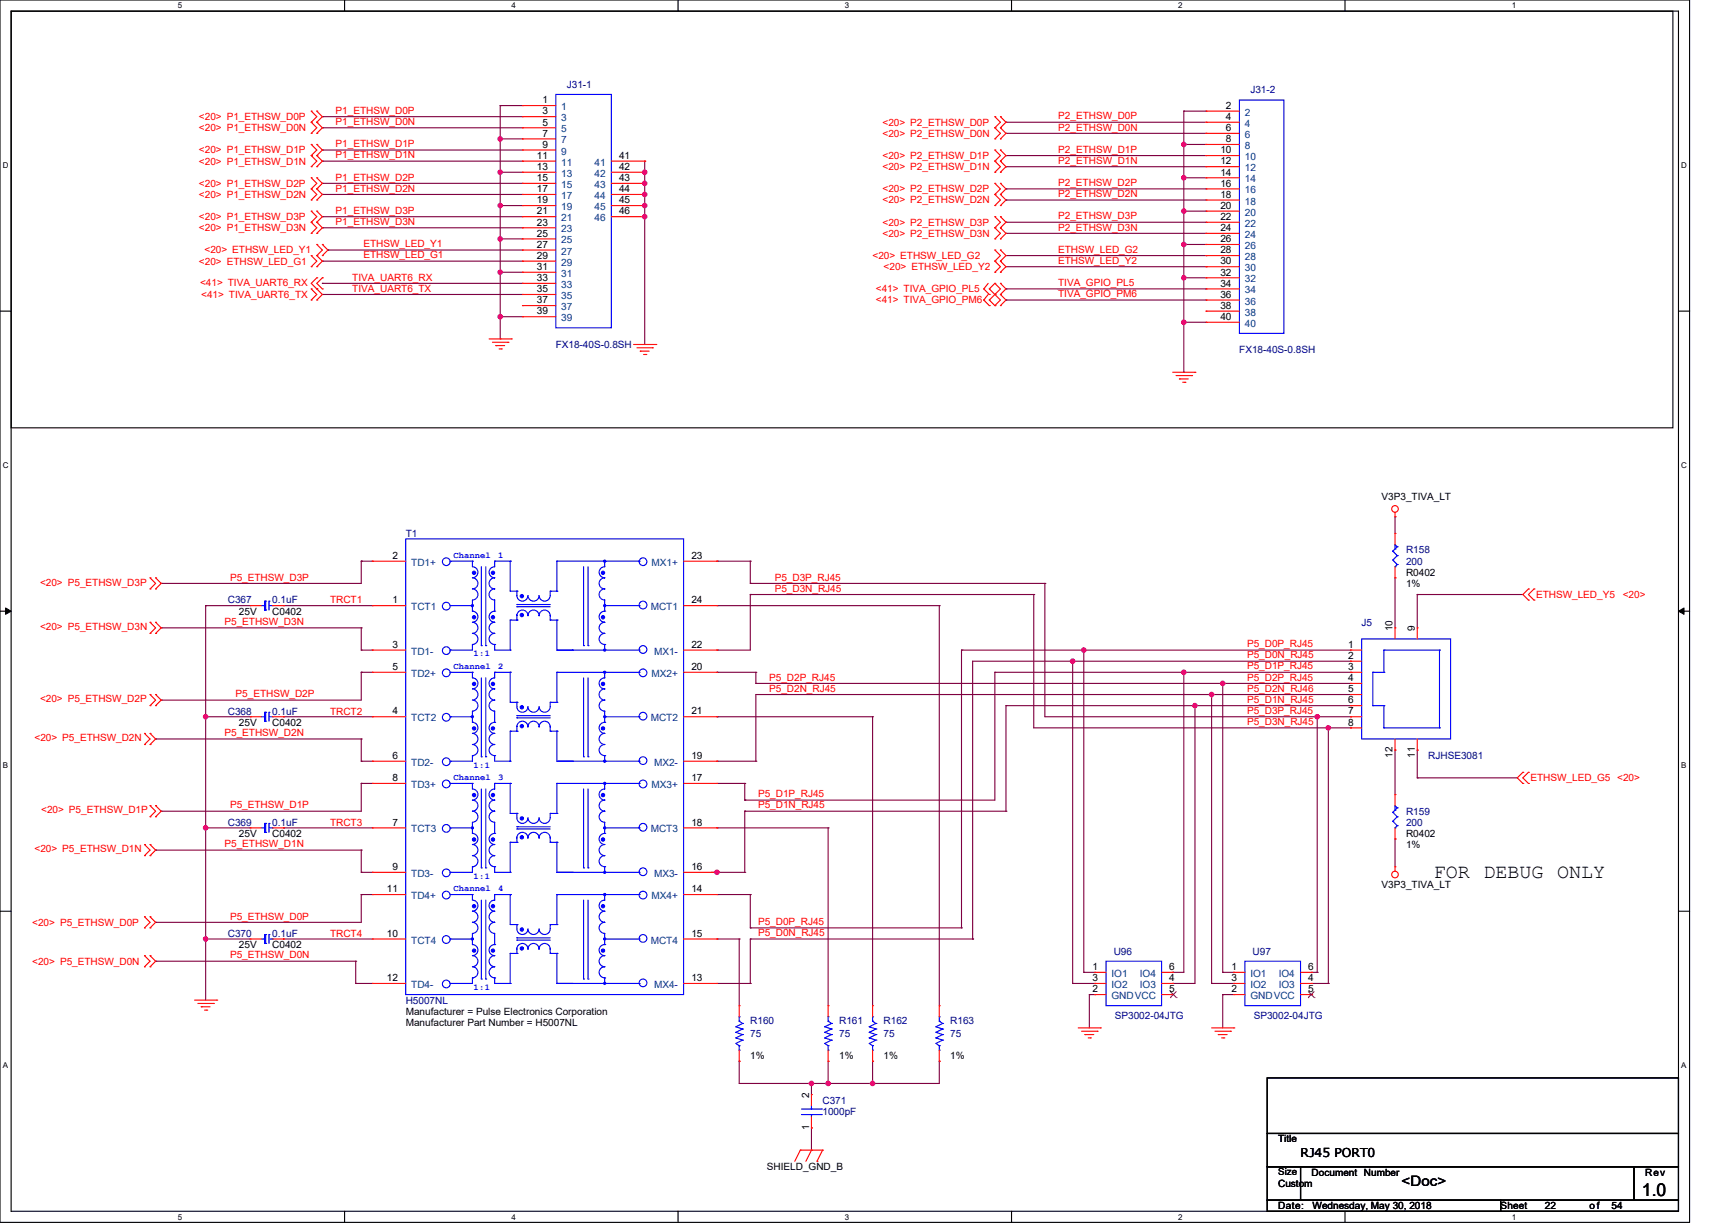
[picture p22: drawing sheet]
<svg xmlns="http://www.w3.org/2000/svg" width="297mm" height="210mm" viewBox="0 0 297 210" stroke-linecap="round" stroke-linejoin="round" font-family="sans-serif">
<defs><g id="words">
<text font-size="3.4" x="245.7" y="150.5">FOR DEBUG ONLY</text>
<text font-size="3" x="281.4" y="205.1">1.0</text>
<text font-size="2.5" x="240.2" y="203.4">&lt;Doc&gt;</text>
<text font-size="2.1" x="222.9" y="198.3">RJ45 PORT0</text>
<g font-size="1.7">
<text x="93" y="17.7">1</text>
<text x="93" y="19.6">3</text>
<text x="93" y="21.5">5</text>
<text x="93" y="23.4">7</text>
<text x="210.1" y="18.7">2</text>
<text x="210.1" y="20.6">4</text>
<text x="210.1" y="22.5">6</text>
<text x="92" y="27.2">11</text>
<text x="92" y="29.1">13</text>
<text x="93" y="25.3">9</text>
<text x="106.1" y="27.2">41</text>
<text x="106.1" y="29.1">42</text>
<text x="209.1" y="26.3">10</text>
<text x="209.1" y="28.2">12</text>
<text x="210.1" y="24.4">8</text>
<text x="92" y="31">15</text>
<text x="92" y="32.9">17</text>
<text x="92" y="34.9">19</text>
<text x="106.1" y="31">43</text>
<text x="106.1" y="32.9">44</text>
<text x="106.1" y="34.9">45</text>
<text x="209.1" y="30.1">14</text>
<text x="209.1" y="32">16</text>
<text x="209.1" y="33.9">18</text>
<text x="209.1" y="35.8">20</text>
<text x="92" y="36.8">21</text>
<text x="92" y="38.7">23</text>
<text x="92" y="40.6">25</text>
<text x="106.1" y="36.8">46</text>
<text x="209.1" y="37.7">22</text>
<text x="209.1" y="39.6">24</text>
<text x="209.1" y="41.5">26</text>
<text x="92" y="42.5">27</text>
<text x="92" y="44.4">29</text>
<text x="92" y="46.3">31</text>
<text x="209.1" y="43.4">28</text>
<text x="209.1" y="45.3">30</text>
<text x="209.1" y="47.2">32</text>
<text x="92" y="48.2">33</text>
<text x="92" y="50.1">35</text>
<text x="92" y="52">37</text>
<text x="92" y="53.9">39</text>
<text x="209.1" y="49.1">34</text>
<text x="209.1" y="51">36</text>
<text x="209.1" y="52.9">38</text>
<text x="209.1" y="54.9">40</text>
<text x="236.8" y="85.7">V3P3_TIVA_LT</text>
<text x="67.2" y="95.8">2</text>
<text x="118.5" y="95.8">23</text>
<text x="241" y="98.7">R0402</text>
<text x="241" y="100.6">1%</text>
<text x="41" y="105.4">25V</text>
<text x="46.7" y="105.4">C0402</text>
<text x="67.2" y="103.4">1</text>
<text x="118.5" y="103.4">24</text>
<text x="67.2" y="111.1">3</text>
<text x="118.5" y="111.1">22</text>
<text x="231.1" y="111.1">1</text>
<text x="231.1" y="113">2</text>
<text x="238.7" y="108.2" transform="rotate(-90 238.7 108.2)">10</text>
<text x="242.5" y="108.2" transform="rotate(-90 242.5 108.2)">9</text>
<text x="67.2" y="114.9">5</text>
<text x="118.5" y="114.9">20</text>
<text x="231.1" y="114.9">3</text>
<text x="231.1" y="116.8">4</text>
<text x="231.1" y="118.7">5</text>
<text x="41" y="124.4">25V</text>
<text x="46.7" y="124.4">C0402</text>
<text x="67.2" y="122.5">4</text>
<text x="118.5" y="122.5">21</text>
<text x="231.1" y="120.6">6</text>
<text x="231.1" y="122.5">7</text>
<text x="231.1" y="124.4">8</text>
<text x="67.2" y="130.1">6</text>
<text x="118.5" y="130.1">19</text>
<text x="238.7" y="129.9" transform="rotate(-90 238.7 129.9)">12</text>
<text x="242.5" y="129.9" transform="rotate(-90 242.5 129.9)">11</text>
<text x="67.2" y="133.9">8</text>
<text x="118.5" y="133.9">17</text>
<text x="41" y="143.5">25V</text>
<text x="46.7" y="143.5">C0402</text>
<text x="67.2" y="141.5">7</text>
<text x="118.5" y="141.5">18</text>
<text x="241" y="143.5">R0402</text>
<text x="67.2" y="149.2">9</text>
<text x="118.5" y="149.2">16</text>
<text x="241" y="145.4">1%</text>
<text x="66.3" y="153">11</text>
<text x="118.5" y="153">14</text>
<text x="236.8" y="152.2">V3P3_TIVA_LT</text>
<text x="66.3" y="160.6">10</text>
<text x="118.5" y="160.6">15</text>
<text x="41" y="162.5">25V</text>
<text x="46.7" y="162.5">C0402</text>
<text x="187.2" y="166.3">1</text>
<text x="200.4" y="166.3">6</text>
<text x="211.1" y="166.3">1</text>
<text x="224.2" y="166.3">6</text>
<text x="66.3" y="168.2">12</text>
<text x="69.5" y="173.9">Manufacturer = Pulse Electronics Corporation</text>
<text x="118.5" y="168.2">13</text>
<text x="187.2" y="170.1">2</text>
<text x="187.2" y="168.2">3</text>
<text x="200.4" y="168.2">4</text>
<text x="200.4" y="170.1">5</text>
<text x="211.1" y="170.1">2</text>
<text x="211.1" y="168.2">3</text>
<text x="224.2" y="168.2">4</text>
<text x="224.2" y="170.1">5</text>
<text x="69.5" y="175.8">Manufacturer Part Number = H5007NL</text>
<text x="128.6" y="181.6">1%</text>
<text x="143.8" y="181.6">1%</text>
<text x="151.4" y="181.6">1%</text>
<text x="162.9" y="181.6">1%</text>
<text x="138.7" y="188.2" transform="rotate(-90 138.7 188.2)">2</text>
<text x="138.7" y="193.7" transform="rotate(-90 138.7 193.7)">1</text>
<text x="219.1" y="195.8">Title</text>
<text x="131.4" y="200.6">SHIELD_GND_B</text>
<text x="219.1" y="203.5">Custom</text>
<text x="219.1" y="201.5">Size</text>
<text x="224.8" y="201.6">Document Number</text>
<text x="281.9" y="201.6">Rev</text>
<text x="219.1" y="207.3">Date:</text>
<text x="225" y="207.3">Wednesday, May 30, 2018</text>
<text x="257.2" y="207.3">Sheet</text>
<text x="264.8" y="207.3">22</text>
<text x="272.4" y="207.3">of</text>
<text x="276.2" y="207.3">54</text>
</g>
<g font-size="1.7" fill="#000080">
<text x="97.1" y="15.1">J31-1</text>
<text x="214.3" y="16">J31-2</text>
<text x="95.2" y="59.6">FX18-40S-0.8SH</text>
<text x="212.4" y="60.6">FX18-40S-0.8SH</text>
<text x="69.5" y="92">T1</text>
<text x="241" y="94.9">R158</text>
<text x="241" y="96.8">200</text>
<text x="39" y="103.5">C367</text>
<text x="46.7" y="103.5">0.1uF</text>
<text x="233.3" y="107.3">J5</text>
<text x="39" y="122.5">C368</text>
<text x="46.7" y="122.5">0.1uF</text>
<text x="244.8" y="130.1">RJHSE3081</text>
<text x="39" y="141.6">C369</text>
<text x="46.7" y="141.6">0.1uF</text>
<text x="241" y="139.6">R159</text>
<text x="241" y="141.6">200</text>
<text x="39" y="160.6">C370</text>
<text x="46.7" y="160.6">0.1uF</text>
<text x="190.9" y="163.7">U96</text>
<text x="214.7" y="163.7">U97</text>
<text x="69.5" y="172">H5007NL</text>
<text x="128.6" y="175.5">R160</text>
<text x="128.6" y="177.7">75</text>
<text x="143.8" y="175.5">R161</text>
<text x="143.8" y="177.7">75</text>
<text x="151.4" y="175.5">R162</text>
<text x="151.4" y="177.7">75</text>
<text x="162.9" y="175.5">R163</text>
<text x="162.9" y="177.7">75</text>
<text x="191.1" y="174.7">SP3002-04JTG</text>
<text x="214.9" y="174.7">SP3002-04JTG</text>
<text x="141" y="189.2">C371</text>
<text x="141" y="191.1">1000pF</text>
</g>
<g font-size="1.7" fill="#f00">
<text x="34.1" y="20.6">&lt;20&gt; P1_ETHSW_D0P</text>
<text x="34.1" y="22.5">&lt;20&gt; P1_ETHSW_D0N</text>
<text x="57.5" y="19.5">P1_ETHSW_D0P</text>
<text x="57.5" y="21.4">P1_ETHSW_D0N</text>
<text x="151.2" y="21.5">&lt;20&gt; P2_ETHSW_D0P</text>
<text x="151.2" y="23.4">&lt;20&gt; P2_ETHSW_D0N</text>
<text x="181.4" y="20.5">P2_ETHSW_D0P</text>
<text x="181.4" y="22.4">P2_ETHSW_D0N</text>
<text x="34.1" y="26.3">&lt;20&gt; P1_ETHSW_D1P</text>
<text x="34.1" y="28.2">&lt;20&gt; P1_ETHSW_D1N</text>
<text x="57.5" y="25.2">P1_ETHSW_D1P</text>
<text x="57.5" y="27.1">P1_ETHSW_D1N</text>
<text x="151.2" y="27.3">&lt;20&gt; P2_ETHSW_D1P</text>
<text x="151.2" y="29.2">&lt;20&gt; P2_ETHSW_D1N</text>
<text x="181.4" y="26.2">P2_ETHSW_D1P</text>
<text x="181.4" y="28.1">P2_ETHSW_D1N</text>
<text x="34.1" y="32">&lt;20&gt; P1_ETHSW_D2P</text>
<text x="34.1" y="33.9">&lt;20&gt; P1_ETHSW_D2N</text>
<text x="57.5" y="30.9">P1_ETHSW_D2P</text>
<text x="57.5" y="32.9">P1_ETHSW_D2N</text>
<text x="151.2" y="33">&lt;20&gt; P2_ETHSW_D2P</text>
<text x="151.2" y="34.9">&lt;20&gt; P2_ETHSW_D2N</text>
<text x="181.3" y="31.9">P2_ETHSW_D2P</text>
<text x="181.3" y="33.8">P2_ETHSW_D2N</text>
<text x="34.1" y="37.7">&lt;20&gt; P1_ETHSW_D3P</text>
<text x="34.1" y="39.6">&lt;20&gt; P1_ETHSW_D3N</text>
<text x="57.5" y="36.7">P1_ETHSW_D3P</text>
<text x="57.5" y="38.6">P1_ETHSW_D3N</text>
<text x="151.2" y="38.7">&lt;20&gt; P2_ETHSW_D3P</text>
<text x="151.2" y="40.6">&lt;20&gt; P2_ETHSW_D3N</text>
<text x="181.3" y="39.5">P2_ETHSW_D3N</text>
<text x="181.3" y="37.6">P2_ETHSW_D3P</text>
<text x="34.1" y="45.3">&lt;20&gt; ETHSW_LED_G1</text>
<text x="35" y="43.4">&lt;20&gt; ETHSW_LED_Y1</text>
<text x="62.3" y="42.4">ETHSW_LED_Y1</text>
<text x="62.3" y="44.3">ETHSW_LED_G1</text>
<text x="149.5" y="44.4">&lt;20&gt; ETHSW_LED_G2</text>
<text x="151.4" y="46.3">&lt;20&gt; ETHSW_LED_Y2</text>
<text x="181.3" y="43.3">ETHSW_LED_G2</text>
<text x="181.3" y="45.2">ETHSW_LED_Y2</text>
<text x="34.3" y="49">&lt;41&gt; TIVA_UART6_RX</text>
<text x="34.5" y="51.1">&lt;41&gt; TIVA_UART6_TX</text>
<text x="60.4" y="48.1">TIVA_UART6_RX</text>
<text x="60.4" y="50">TIVA_UART6_TX</text>
<text x="150.1" y="50.1">&lt;41&gt; TIVA_GPIO_PL5</text>
<text x="150.1" y="52">&lt;41&gt; TIVA_GPIO_PM6</text>
<text x="181.3" y="49">TIVA_GPIO_PL5</text>
<text x="181.3" y="50.9">TIVA_GPIO_PM6</text>
<text x="6.9" y="100.4">&lt;20&gt; P5_ETHSW_D3P</text>
<text x="39.4" y="99.5">P5_ETHSW_D3P</text>
<text x="132.8" y="99.5">P5_D3P_RJ45</text>
<text x="132.8" y="101.4">P5_D3N_RJ45</text>
<text x="38.5" y="107.1">P5_ETHSW_D3N</text>
<text x="56.6" y="103.4">TRCT1</text>
<text x="263.2" y="102.5">ETHSW_LED_Y5</text>
<text x="278.1" y="102.5">&lt;20&gt;</text>
<text x="6.9" y="108">&lt;20&gt; P5_ETHSW_D3N</text>
<text x="213.7" y="111">P5_D0P_RJ45</text>
<text x="213.7" y="112.9">P5_D0N_RJ45</text>
<text x="40.4" y="119.5">P5_ETHSW_D2P</text>
<text x="131.8" y="118.6">P5_D2N_RJ45</text>
<text x="131.8" y="116.7">P5_D2P_RJ45</text>
<text x="213.7" y="114.8">P5_D1P_RJ45</text>
<text x="213.7" y="116.7">P5_D2P_RJ45</text>
<text x="213.7" y="118.6">P5_D2N_RJ46</text>
<text x="6.9" y="120.4">&lt;20&gt; P5_ETHSW_D2P</text>
<text x="56.6" y="122.5">TRCT2</text>
<text x="213.7" y="120.5">P5_D1N_RJ45</text>
<text x="213.7" y="122.4">P5_D3P_RJ45</text>
<text x="213.7" y="124.3">P5_D3N_RJ45</text>
<text x="5.9" y="127.1">&lt;20&gt; P5_ETHSW_D2N</text>
<text x="38.5" y="126.2">P5_ETHSW_D2N</text>
<text x="129.9" y="136.7">P5_D1P_RJ45</text>
<text x="262.3" y="133.9">ETHSW_LED_G5 &lt;20&gt;</text>
<text x="7" y="139.5">&lt;20&gt; P5_ETHSW_D1P</text>
<text x="39.4" y="138.6">P5_ETHSW_D1P</text>
<text x="56.6" y="141.5">TRCT3</text>
<text x="129.9" y="138.6">P5_D1N_RJ45</text>
<text x="5.9" y="146.1">&lt;20&gt; P5_ETHSW_D1N</text>
<text x="38.5" y="145.2">P5_ETHSW_D1N</text>
<text x="5.5" y="158.7">&lt;20&gt; P5_ETHSW_D0P</text>
<text x="39.4" y="157.6">P5_ETHSW_D0P</text>
<text x="56.6" y="160.6">TRCT4</text>
<text x="129.9" y="158.6">P5_D0P_RJ45</text>
<text x="129.9" y="160.5">P5_D0N_RJ45</text>
<text x="5.5" y="165.4">&lt;20&gt; P5_ETHSW_D0N</text>
<text x="39.4" y="164.3">P5_ETHSW_D0N</text>
</g>
<g font-size="1.7" fill="#004080">
<text x="96.2" y="18.9">1</text>
<text x="96.2" y="20.8">3</text>
<text x="96.2" y="22.7">5</text>
<text x="213.3" y="19.8">2</text>
<text x="213.3" y="21.7">4</text>
<text x="213.3" y="23.6">6</text>
<text x="96.2" y="24.6">7</text>
<text x="96.2" y="26.5">9</text>
<text x="96.2" y="28.4">11</text>
<text x="101.9" y="28.4">41</text>
<text x="213.3" y="25.5">8</text>
<text x="213.3" y="27.4">10</text>
<text x="213.3" y="29.3">12</text>
<text x="96.2" y="30.3">13</text>
<text x="96.2" y="32.2">15</text>
<text x="96.2" y="34.1">17</text>
<text x="101.9" y="30.3">42</text>
<text x="101.9" y="32.2">43</text>
<text x="101.9" y="34.1">44</text>
<text x="213.3" y="31.3">14</text>
<text x="213.3" y="33.2">16</text>
<text x="213.3" y="35.1">18</text>
<text x="96.2" y="36">19</text>
<text x="96.2" y="37.9">21</text>
<text x="96.2" y="39.8">23</text>
<text x="96.2" y="41.7">25</text>
<text x="101.9" y="36">45</text>
<text x="101.9" y="37.9">46</text>
<text x="213.3" y="37">20</text>
<text x="213.3" y="38.9">22</text>
<text x="213.3" y="40.8">24</text>
<text x="96.2" y="43.6">27</text>
<text x="96.2" y="45.5">29</text>
<text x="96.2" y="47.4">31</text>
<text x="213.3" y="42.7">26</text>
<text x="213.3" y="44.6">28</text>
<text x="213.3" y="46.5">30</text>
<text x="96.2" y="49.3">33</text>
<text x="96.2" y="51.3">35</text>
<text x="96.2" y="53.2">37</text>
<text x="213.3" y="48.4">32</text>
<text x="213.3" y="50.3">34</text>
<text x="213.3" y="52.2">36</text>
<text x="96.2" y="55.1">39</text>
<text x="213.3" y="54.1">38</text>
<text x="213.3" y="56">40</text>
<text x="70.5" y="97">TD1+</text>
<text x="111.7" y="97">MX1+</text>
<text x="70.5" y="104.6">TCT1</text>
<text x="111.5" y="104.6">MCT1</text>
<text x="70.5" y="112.2">TD1-</text>
<text x="112.1" y="112.2">MX1-</text>
<text x="70.5" y="116">TD2+</text>
<text x="111.7" y="116">MX2+</text>
<text x="70.5" y="123.6">TCT2</text>
<text x="111.5" y="123.6">MCT2</text>
<text x="70.5" y="131.3">TD2-</text>
<text x="112.1" y="131.3">MX2-</text>
<text x="70.5" y="135.1">TD3+</text>
<text x="111.7" y="135.1">MX3+</text>
<text x="70.5" y="142.7">TCT3</text>
<text x="111.5" y="142.7">MCT3</text>
<text x="70.5" y="150.3">TD3-</text>
<text x="70.5" y="154.1">TD4+</text>
<text x="111.7" y="154.1">MX4+</text>
<text x="112.1" y="150.3">MX3-</text>
<text x="70.5" y="161.7">TCT4</text>
<text x="111.5" y="161.7">MCT4</text>
<text x="190.5" y="167.5">IO1</text>
<text x="195.3" y="167.5">IO4</text>
<text x="214.3" y="167.5">IO1</text>
<text x="219.1" y="167.5">IO4</text>
<text x="70.5" y="169.4">TD4-</text>
<text x="112.1" y="169.4">MX4-</text>
<text x="190.5" y="171.3">GNDVCC</text>
<text x="190.5" y="169.4">IO2</text>
<text x="195.3" y="169.4">IO3</text>
<text x="214.3" y="171.3">GNDVCC</text>
<text x="214.3" y="169.4">IO2</text>
<text x="219.1" y="169.4">IO3</text>
</g>
<g font-size="1.5" fill="#00f">
<text x="77.7" y="95.6">Channel</text>
<text x="85.4" y="95.6">1</text>
<text x="81.2" y="112.5">1:1</text>
<text x="77.7" y="114.6">Channel</text>
<text x="85.4" y="114.6">2</text>
<text x="81.2" y="131.6">1:1</text>
<text x="77.7" y="133.7">Channel</text>
<text x="85.4" y="133.7">3</text>
<text x="77.7" y="152.7">Channel</text>
<text x="81.2" y="150.6">1:1</text>
<text x="85.4" y="152.7">4</text>
<text x="81.2" y="169.7">1:1</text>
</g>
<g font-size="1.4">
<text x="30.5" y="1.4">5</text>
<text x="87.6" y="1.4">4</text>
<text x="144.8" y="1.4">3</text>
<text x="201.9" y="1.4">2</text>
<text x="259.1" y="1.4">1</text>
<text x=".5" y="28.8">D</text>
<text x="288.1" y="28.8">D</text>
<text x=".5" y="80.3">C</text>
<text x="288.1" y="80.3">C</text>
<text x=".5" y="131.7">B</text>
<text x="288.1" y="131.7">B</text>
<text x=".5" y="183.2">A</text>
<text x="288.1" y="183.2">A</text>
<text x="30.5" y="209.1">5</text>
<text x="87.6" y="209.1">4</text>
<text x="144.8" y="209.1">3</text>
<text x="201.9" y="209.1">2</text>
<text x="259.1" y="209.1">1</text>
</g>
</g></defs>
<path d="M0 0h289.6v209.5h-289.6zM1.9 1.9h285.8v205.7h-285.8z" fill="none" stroke="#000" stroke-width=".19"/>
<g fill="#fff">
<path d="M30.5 .2h.7v1.5h-.7z"/>
<path d="M30.5 207.8h.7v1.6h-.7z"/>
</g>
<path d="M59.1 0v1.9M59.1 207.6v1.9" fill="none" stroke="#000" stroke-width=".19"/>
<g fill="#fff">
<path d="M87.6 .2h.8v1.5h-.8z"/>
<path d="M87.6 207.8h.8v1.6h-.8z"/>
</g>
<path d="M116.2 0v1.9M116.2 207.6v1.9" fill="none" stroke="#000" stroke-width=".19"/>
<g fill="#fff">
<path d="M144.8 .2h.7v1.5h-.7z"/>
<path d="M144.8 207.8h.7v1.6h-.7z"/>
</g>
<path d="M173.4 0v1.9M173.4 207.6v1.9" fill="none" stroke="#000" stroke-width=".19"/>
<g fill="#fff">
<path d="M201.9 .2h.8v1.5h-.8z"/>
<path d="M201.9 207.8h.8v1.6h-.8z"/>
</g>
<path d="M230.5 0v1.9M230.5 207.6v1.9" fill="none" stroke="#000" stroke-width=".19"/>
<g fill="#fff">
<path d="M259.1 .2h.7v1.5h-.7z"/>
<path d="M259.1 207.8h.7v1.6h-.7z"/>
<path d="M.5 27.6h1v1.5h-1z"/>
<path d="M288.1 27.6h1v1.5h-1z"/>
<path d="M.5 79.1h1v1.5h-1z"/>
<path d="M288.1 79.1h1v1.5h-1z"/>
</g>
<path d="M0 53.3h1.9M287.7 53.3h1.9" fill="none" stroke="#000" stroke-width=".19"/>
<g fill="#fff">
<path d="M.5 130.5h.9v1.5h-.9z"/>
<path d="M288.1 130.5h.9v1.5h-.9z"/>
</g>
<path d="M0 104.8h1.9M287.7 104.8h1.9" fill="none" stroke="#000" stroke-width=".19"/>
<path d="M1 104.2l.9 .6-.9 .5zM287.7 104.8l.9-.6v1.1z" fill="#000" stroke="#000" stroke-width=".17"/>
<g fill="#fff">
<path d="M.5 181.9h.9v1.6h-.9z"/>
<path d="M288.1 181.9h.9v1.6h-.9z"/>
</g>
<path d="M1.9 1.9h284.8v71.4h-284.8zM0 156.2h1.9M287.7 156.2h1.9M217.2 184.8h70.5v9.5h-70.5zM217.2 194.3h70.5v5.7h-70.5zM217.2 200h5.7v5.7h-5.7zM217.2 205.7h40v1.9h-40zM222.9 200h57.1v5.7h-57.1zM257.2 205.7h30.5v1.9h-30.5zM280 200h7.7v5.7h-7.7z" fill="none" stroke="#000" stroke-width=".19"/>
<g fill="none" stroke="#800040" stroke-width=".19">
<path d="M85.7 18.1h.1M85.7 18.1h3.8M85.7 18.1v40M202.9 19h.1M202.9 19h3.8M202.9 19v44.8M55.2 20h.1M55.2 21.9h.1M55.2 25.7h.1M55.2 27.6h.1M55.2 31.4h.1M55.2 33.3h.1"/>
<path d="M55.2 37.1h.1M55.2 39.1h.1M55.2 20h34.3M55.2 21.9h34.3M55.2 25.7h34.3M55.2 27.6h34.3M55.2 31.4h34.3M55.2 33.3h34.3M55.2 37.1h34.3M55.2 39.1h34.3M85.7 23.8h.1M85.7 29.5h.1"/>
<path d="M85.7 35.2h.1M85.7 23.8h3.8M85.7 29.5h3.8M85.7 35.2h3.8M110.5 27.6h.1M110.5 29.5h.1M110.5 31.4h.1M110.5 33.3h.1M110.5 35.2h.1M110.5 37.1h.1M110.5 27.6v31.5M172.4 32.4h.1"/>
<path d="M172.4 34.3h.1M172.4 38.1h.1M172.4 26.7h.1M172.4 28.6h.1M172.4 21h.1M172.4 22.9h.1M172.4 32.4h34.3M172.4 34.3h34.3M172.4 38.1h34.3M172.4 26.7h34.3M172.4 28.6h34.3M172.4 21h34.3"/>
<path d="M172.4 22.9h34.3M202.9 24.8h.1M202.9 36.2h.1M202.9 30.5h.1M202.9 36.2h3.8M202.9 30.5h3.8M202.9 24.8h3.8M55.2 44.8h.1M55.2 48.6h.1M55.2 50.5h.1M55.2 44.8h34.3M55.2 48.6h34.3"/>
<path d="M55.2 50.5h34.3M56.2 42.9h.1M56.2 42.9h33.3M85.7 41h.1M85.7 46.7h.1M85.7 54.3h.1M85.7 58.1h.1M85.7 41h3.8M85.7 46.7h3.8M85.7 54.3h3.8M172.4 40h.1M172.4 49.5h.1"/>
<path d="M172.4 51.4h.1M172.4 40h34.3M172.4 43.8h34.3M172.4 45.7h34.3M172.4 49.5h34.3M172.4 51.4h34.3M202.9 41.9h.1M202.9 47.6h.1M202.9 55.2h.1M202.9 41.9h3.8M202.9 47.6h3.8M202.9 55.2h3.8"/>
<path d="M206.7 43.8h.1M206.7 45.7h.1M202.9 63.8h.1M61.9 96.2h.1M61.9 96.2v3.8h-34.3M61.9 96.2h1.9M122.9 96.2h.1M122.9 96.2h5.7M128.6 96.2h.1M128.6 96.2v3.8M239.1 99.1h.1M239.1 88.6h.1"/>
<path d="M239.1 88.6v2.8M239.1 99.1v8.5M27.6 100h.1M27.6 107.6h.1M27.6 107.6h34.3M35.2 103.8h.1M35.2 103.8h7.7M35.2 103.8v67.6M48.6 103.8h.1M48.6 103.8h15.2M61.9 115.3h.1M61.9 107.6h.1"/>
<path d="M61.9 111.4h.1M61.9 107.6v3.8M61.9 115.3v4.7h-34.3M61.9 115.3h1.9M61.9 111.4h1.9M122.9 103.8h.1M122.9 115.3h.1M122.9 111.4h.1M122.9 103.8h38.1M122.9 115.3h6.6M128.6 100h.1M128.6 101.9h.1"/>
<path d="M128.6 101.9h48.6M128.6 100h50.5M128.6 101.9v9.5h-5.7M129.5 117.2h.1M129.5 115.3h.1M129.5 117.2h102M129.5 115.3v1.9M161 103.8h.1M161 103.8v68.6M164.8 111.4h.1M164.8 111.4h66.7M164.8 111.4v47.7"/>
<path d="M170.5 115.3h.1M170.5 115.3h61M170.5 115.3v21.9h-42.9M177.2 101.9h.1M177.2 101.9v22.9h54.3M179.1 100h.1M179.1 100v22.9h52.4M183.8 113.3h.1M183.8 113.3v55.3M185.7 111.4h.1M185.7 111.4v55.3M202.9 115.3h.1"/>
<path d="M202.9 115.3v51.4h-1.9M207.6 119.1h.1M207.6 119.1v49.5M209.5 117.2h.1M209.5 117.2v49.5M231.5 113.3h-64.8v47.7M231.5 119.1h-102v11.4M242.9 101.9h.1M242.9 101.9h18.1M242.9 101.9v5.7M26.7 126.7h.1M26.7 126.7h35.2"/>
<path d="M27.6 120h.1M27.6 139.1h.1M35.2 122.9h.1M35.2 122.9h7.7M48.6 122.9h.1M48.6 122.9h15.2M61.9 126.7h.1M61.9 130.5h.1M61.9 134.3h.1M61.9 126.7v3.8M61.9 134.3v4.8h-34.3M61.9 130.5h1.9"/>
<path d="M61.9 134.3h1.9M122.9 122.9h.1M122.9 130.5h.1M122.9 122.9h26.6M122.9 130.5h6.6M122.9 134.3h4.7M127.6 134.3h.1M127.6 137.2h.1M127.6 139.1h.1M127.6 139.1h44.8M127.6 134.3v2.9M127.6 139.1v10.4"/>
<path d="M129.5 130.5h.1M149.5 122.9h.1M149.5 122.9v49.5M172.4 121h.1M172.4 139.1h.1M172.4 121h59.1M172.4 121v18.1M204.8 121h.1M204.8 121v47.6h-3.8M225.7 122.9h.1M225.7 122.9v43.8M227.6 124.8h.1"/>
<path d="M227.6 124.8v43.8M231.5 121h.1M231.5 124.8h.1M231.5 122.9h.1M239.1 128.6h.1M239.1 128.6v7.6M242.9 133.3h.1M242.9 128.6h.1M242.9 133.3h17.1M242.9 128.6v4.7M26.7 145.7h.1M26.7 158.1h.1"/>
<path d="M26.7 145.7h35.2M35.2 141.9h.1M35.2 141.9h7.7M48.6 141.9h.1M48.6 141.9h15.2M61.9 145.7h.1M61.9 149.5h.1M61.9 153.4h.1M61.9 145.7v3.8M61.9 153.4v4.7h-35.2M61.9 149.5h1.9M61.9 153.4h1.9"/>
<path d="M121.9 149.5h5.7M122.9 141.9h.1M122.9 149.5h.1M122.9 141.9h19M122.9 153.4h5.7M127.6 149.5h.1M128.6 153.4h.1M128.6 159.1h.1M128.6 153.4v5.7M128.6 159.1h36.2M141.9 141.9h.1M141.9 141.9v30.5"/>
<path d="M164.8 159.1h.1M239.1 143.8h.1M239.1 143.8v4.8M26.7 164.8h.1M26.7 164.8h34.3M35.2 161h.1M35.2 161h7.7M48.6 161h.1M48.6 161h15.2M61 164.8h.1M61 168.6h.1M61 164.8v3.8"/>
<path d="M61 168.6h2.8M122.9 161h.1M122.9 161h3.8M122.9 168.6h5.7M126.7 161h.1M126.7 161v11.4M128.6 168.6h.1M128.6 161h.1M128.6 161h38.1M128.6 161v7.6M166.7 161h.1M183.8 168.6h.1"/>
<path d="M183.8 168.6h3.8M185.7 166.7h.1M185.7 166.7h1.9M186.7 170.5h.1M186.7 170.5v5.7M186.7 170.5h.9M187.6 170.5h.1M201 166.7h.1M201 168.6h.1M207.6 168.6h.1M207.6 168.6h3.9M209.5 166.7h.1"/>
<path d="M209.5 170.5h.1M209.5 166.7h2M209.5 170.5v5.7M209.5 170.5h2M224.8 168.6h2.8M224.8 166.7h.9M225.7 166.7h.1M227.6 168.6h.1M126.7 181.9h.1M126.7 181.9v3.8h34.3v-3.8M139.1 185.7h.1M139.1 193.4h.1"/>
<path d="M139.1 185.7v1.9M139.1 193.4v3.8M141.9 181.9h.1M141.9 185.7h.1M141.9 181.9v3.8M149.5 181.9h.1M149.5 185.7h.1M149.5 181.9v3.8M161 181.9h.1"/>
</g>
<g fill="#f0f" stroke="#f0f" stroke-width=".19">
<circle cx="85.7" cy="29.5" r=".38"/>
<circle cx="85.7" cy="23.8" r=".38"/>
<circle cx="85.7" cy="35.2" r=".38"/>
<circle cx="85.7" cy="41" r=".38"/>
<circle cx="85.7" cy="46.7" r=".38"/>
<circle cx="85.7" cy="54.3" r=".38"/>
<circle cx="110.5" cy="29.5" r=".38"/>
<circle cx="110.5" cy="31.4" r=".38"/>
<circle cx="110.5" cy="35.2" r=".38"/>
<circle cx="110.5" cy="33.3" r=".38"/>
<circle cx="110.5" cy="37.1" r=".38"/>
<circle cx="202.9" cy="41.9" r=".38"/>
<circle cx="202.9" cy="47.6" r=".38"/>
<circle cx="202.9" cy="55.2" r=".38"/>
<circle cx="202.9" cy="36.2" r=".38"/>
<circle cx="202.9" cy="24.8" r=".38"/>
<circle cx="202.9" cy="30.5" r=".38"/>
<circle cx="139.1" cy="185.7" r=".38"/>
<circle cx="149.5" cy="185.7" r=".38"/>
<circle cx="141.9" cy="185.7" r=".38"/>
<circle cx="35.2" cy="122.9" r=".38"/>
<circle cx="35.2" cy="161" r=".38"/>
<circle cx="35.2" cy="141.9" r=".38"/>
<circle cx="185.7" cy="111.4" r=".38"/>
<circle cx="183.8" cy="113.3" r=".38"/>
<circle cx="202.9" cy="115.2" r=".38"/>
<circle cx="204.8" cy="121" r=".38"/>
<circle cx="225.7" cy="122.9" r=".38"/>
<circle cx="207.6" cy="119.1" r=".38"/>
<circle cx="227.6" cy="124.8" r=".38"/>
<circle cx="122.9" cy="149.5" r=".38"/>
<circle cx="209.5" cy="117.2" r=".38"/>
</g>
<g fill="none" stroke="#f00" stroke-width=".19">
<path d="M53.3 19h.1M53.3 19l1 1-1 1M54.3 19h.1M54.3 19l.9 1-.9 1M89.5 18.1h.1M89.5 18.1h5.7M206.7 19h.1M206.7 19h5.7M53.3 21h.1M53.3 22.9h.1M53.3 26.7h.1M53.3 24.8h.1"/>
<path d="M53.3 28.6h.1M53.3 32.4h.1M53.3 30.5h.1M53.3 34.3h.1M53.3 38.1h.1M53.3 36.2h.1M53.3 21l1 .9-1 1M53.3 24.8l1 .9-1 1M53.3 26.7l1 .9-1 1M53.3 30.5l1 .9-1 1M53.3 32.4l1 .9-1 1M53.3 36.2l1 .9-1 1"/>
<path d="M53.3 38.1l1 1-1 .9M54.3 21h.1M54.3 22.9h.1M54.3 24.8h.1M54.3 26.7h.1M54.3 28.6h.1M54.3 30.5h.1M54.3 32.4h.1M54.3 34.3h.1M54.3 36.2h.1M54.3 38.1h.1M54.3 21l.9 .9-.9 1"/>
<path d="M54.3 24.8l.9 .9-.9 1M54.3 26.7l.9 .9-.9 1M54.3 30.5l.9 .9-.9 1M54.3 32.4l.9 .9-.9 1M54.3 36.2l.9 .9-.9 1M54.3 38.1l.9 1-.9 .9M89.5 20h.1M89.5 21.9h.1M89.5 23.8h.1M89.5 25.7h.1M89.5 27.6h.1M89.5 29.5h.1"/>
<path d="M89.5 31.4h.1M89.5 33.3h.1M89.5 35.2h.1M89.5 37.1h.1M89.5 39.1h.1M89.5 20h5.7M89.5 21.9h5.7M89.5 23.8h5.7M89.5 25.7h5.7M89.5 27.6h5.7M89.5 29.5h5.7M89.5 31.4h5.7"/>
<path d="M89.5 33.3h5.7M89.5 35.2h5.7M89.5 37.1h5.7M89.5 39.1h5.7M104.8 27.6h5.7M104.8 29.5h5.7M104.8 31.4h5.7M104.8 33.3h5.7M104.8 35.2h5.7M104.8 37.1h5.7M110.5 27.6h.1M110.5 29.5h.1"/>
<path d="M110.5 31.4h.1M110.5 33.3h.1M110.5 35.2h.1M110.5 37.1h.1M170.5 21.9h.1M170.5 20h.1M170.5 23.8h.1M170.5 27.6h.1M170.5 25.7h.1M170.5 29.5h.1M170.5 33.3h.1M170.5 31.4h.1"/>
<path d="M170.5 35.2h.1M170.5 39.1h.1M170.5 37.1h.1M170.5 20l.9 1-.9 .9M170.5 21.9l.9 1-.9 .9M170.5 25.7l.9 1-.9 .9M170.5 27.6l.9 1-.9 .9M170.5 31.4l.9 1-.9 .9M170.5 33.3l.9 1-.9 .9M170.5 37.1l.9 1-.9 1M170.5 39.1l.9 .9-.9 1M171.4 20h.1"/>
<path d="M171.4 21.9h.1M171.4 23.8h.1M171.4 25.7h.1M171.4 27.6h.1M171.4 29.5h.1M171.4 31.4h.1M171.4 33.3h.1M171.4 35.2h.1M171.4 37.1h.1M171.4 39.1h.1M171.4 20l1 1-1 .9M171.4 21.9l1 1-1 .9"/>
<path d="M171.4 25.7l1 1-1 .9M171.4 27.6l1 1-1 .9M171.4 31.4l1 1-1 .9M171.4 33.3l1 1-1 .9M171.4 37.1l1 1-1 1M171.4 39.1l1 .9-1 1M206.7 21h.1M206.7 22.9h.1M206.7 24.8h.1M206.7 26.7h.1M206.7 28.6h.1M206.7 30.5h.1"/>
<path d="M206.7 32.4h.1M206.7 34.3h.1M206.7 36.2h.1M206.7 38.1h.1M206.7 21h5.7M206.7 22.9h5.7M206.7 24.8h5.7M206.7 26.7h5.7M206.7 28.6h5.7M206.7 30.5h5.7M206.7 32.4h5.7M206.7 34.3h5.7"/>
<path d="M206.7 36.2h5.7M206.7 38.1h5.7M53.3 45.7h.1M53.3 43.8h.1M53.3 40h.1M53.3 51.4h.1M53.3 49.5h.1M53.3 43.8l1 1-1 .9M53.3 49.5l1 1-1 .9M54.3 43.8h.1M54.3 41.9h.1M54.3 45.7h.1"/>
<path d="M54.3 40h.1M54.3 49.5h.1M54.3 51.4h.1M54.3 47.6h.1M54.3 41.9l.9 1-.9 .9M54.3 43.8l.9 1-.9 .9M54.3 47.6l-1 1 1.9 1.9-.9 .9M55.2 41.9h.1M55.2 43.8h.1M55.2 49.5h.1M55.2 47.6h.1M55.2 41.9l1 1-1 .9"/>
<path d="M55.2 47.6l-.9 1 .9 .9M83.8 58.1h3.8M84.4 58.7h2.7M85 59.2h.1M85 59.2h1.5M85.5 59.8h.4M85.9 59.8h.1M87.1 58.7h.1M87.6 58.1h.1M89.5 41h.1M89.5 42.9h.1M89.5 44.8h.1"/>
<path d="M89.5 46.7h.1M89.5 48.6h.1M89.5 50.5h.1M89.5 52.4h.1M89.5 54.3h.1M89.5 41h5.7M89.5 42.9h5.7M89.5 44.8h5.7M89.5 46.7h5.7M89.5 48.6h5.7M89.5 50.5h5.7M89.5 52.4h5.7"/>
<path d="M89.5 54.3h5.7M108.6 59.1h3.8M109.2 59.6h2.6M111.8 59.6h.1M112.4 59.1h.1M168.6 49.5h.1M168.6 51.4h.1M168.6 49.5l.9 1M168.6 51.4l.9 1M169.4 48.6l-.8 .9M169.4 50.5l-.8 .9M169.5 49.5h.1"/>
<path d="M169.5 50.5h.1M169.5 51.4h.1M169.5 52.4h.1M169.5 49.5l1.9 1.9-.9 1M169.5 51.4l1 1M170.5 41h.1M170.5 44.8h.1M170.5 42.9h.1M170.5 46.7h.1M170.5 50.5h.1M170.5 48.6h.1M170.5 52.4h.1"/>
<path d="M170.5 42.9l.9 .9-.9 1M170.5 44.8l.9 .9-.9 1M170.5 48.6l.9 .9-1.9 1.9M170.5 48.6l-1 .9M171.4 41h.1M171.4 42.9h.1M171.4 44.8h.1M171.4 46.7h.1M171.4 48.6h.1M171.4 50.5h.1M171.4 52.4h.1M171.4 42.9l1 .9-1 1"/>
<path d="M171.4 44.8l1 .9-1 1M171.4 48.6l1 .9-1 1M171.4 50.5l1 .9-1 1M206.7 40h.1M206.7 41.9h.1M206.7 43.8h.1M206.7 45.7h.1M206.7 47.6h.1M206.7 49.5h.1M206.7 51.4h.1M206.7 53.3h.1M206.7 55.2h.1"/>
<path d="M206.7 40h5.7M206.7 41.9h5.7M206.7 43.8h5.7M206.7 45.7h5.7M206.7 47.6h5.7M206.7 49.5h5.7M206.7 51.4h5.7M206.7 53.3h5.7M206.7 55.2h5.7M109.7 60.2h.1M109.7 60.2h1.6M110.3 60.8h.4"/>
<path d="M110.7 60.8h.1M201 63.8h3.8M201.5 64.4h2.7M202.1 65h.1M202.1 65h1.5M202.7 65.5h.4M203.1 65.5h.1M204.2 64.4h.1M204.8 63.8h.1M25.7 99.1h.1M25.7 99.1l1 .9-1 1M26.7 99.1h.1"/>
<path d="M26.7 99.1l.9 .9-.9 1M63.8 96.2h.1M63.8 96.2h5.7M117.2 96.2h5.7M122.9 96.2h.1M239.1 88.6h.1M239.1 91.4h.1M239.1 99.1h.1M239.1 87.8v.8M239.1 91.4v1.9M239.1 97.2v1.9M25.7 119.1h.1"/>
<path d="M25.7 101h.1M25.7 106.7h.1M25.7 108.6h.1M25.7 119.1l1 .9-1 1M25.7 106.7l1 .9-1 1M26.7 119.1h.1M26.7 101h.1M26.7 108.6h.1M26.7 106.7h.1M26.7 119.1l.9 .9-.9 1M26.7 106.7l.9 .9-.9 1M42.9 103.8h.1"/>
<path d="M42.9 103.8h1.9M46.7 103.8h1.9M48.6 103.8h.1M63.8 103.8h.1M63.8 111.4h.1M63.8 115.3h.1M63.8 103.8h5.7M63.8 111.4h5.7M63.8 115.3h5.7M117.2 103.8h5.7M117.2 111.4h5.7M117.2 115.3h5.7"/>
<path d="M122.9 103.8h.1M122.9 111.4h.1M122.9 115.3h.1M231.5 111.4h.1M231.5 113.3h.1M231.5 115.3h.1M231.5 117.2h.1M231.5 119.1h.1M231.5 111.4h1.9M231.5 113.3h1.9M231.5 115.3h1.9M231.5 117.2h1.9"/>
<path d="M231.5 119.1h1.9M239.1 107.6h.1M239.1 107.6v1.9M242.9 107.6h.1M242.9 107.6v1.9M261.9 101h.1M261.9 102.9h.1M261.9 101l-.9 .9 .9 1M262.9 102.9h.1M262.9 101h.1M262.9 101l-1 .9 1 1M24.8 125.7h.1"/>
<path d="M24.8 127.6h.1M24.8 125.7l.9 1-.9 .9M25.7 121h.1M25.7 127.6h.1M25.7 125.7h.1M25.7 138.1h.1M25.7 125.7l1 1-1 .9M25.7 138.1l1 1-1 .9M26.7 121h.1M26.7 138.1h.1M26.7 138.1l.9 1-.9 .9M42.9 122.9h.1"/>
<path d="M42.9 122.9h1.9M46.7 122.9h1.9M48.6 122.9h.1M63.8 122.9h.1M63.8 130.5h.1M63.8 134.3h.1M63.8 122.9h5.7M63.8 130.5h5.7M63.8 134.3h5.7M117.2 122.9h5.7M117.2 130.5h5.7M117.2 134.3h5.7"/>
<path d="M122.9 122.9h.1M122.9 130.5h.1M122.9 134.3h.1M231.5 121h.1M231.5 122.9h.1M231.5 124.8h.1M231.5 122.9h1.9M231.5 121h1.9M231.5 124.8h1.9M239.1 128.6h.1M239.1 136.2h.1M239.1 126.7v1.9"/>
<path d="M239.1 136.2v1.9M242.9 128.6h.1M242.9 126.7v1.9M261 132.4h.1M261 134.3h.1M261 132.4l-1 .9 1 1M261.9 134.3h.1M261.9 132.4h.1M261.9 132.4l-.9 .9 .9 1M24.8 159.1h.1M24.8 157.2h.1M24.8 144.8h.1"/>
<path d="M24.8 146.7h.1M24.8 157.2l.9 .9-.9 1M24.8 144.8l.9 .9-.9 1M25.7 157.2h.1M25.7 159.1h.1M25.7 140h.1M25.7 146.7h.1M25.7 144.8h.1M25.7 157.2l1 .9-1 1M25.7 144.8l1 .9-1 1M26.7 140h.1M42.9 141.9h.1"/>
<path d="M42.9 141.9h1.9M46.7 141.9h1.9M48.6 141.9h.1M63.8 141.9h.1M63.8 149.5h.1M63.8 153.4h.1M63.8 141.9h5.7M63.8 149.5h5.7M63.8 153.4h5.7M117.2 141.9h5.7M117.2 149.5h5.7M117.2 153.4h5.7"/>
<path d="M122.9 141.9h.1M122.9 149.5h.1M122.9 153.4h.1M239.1 148.6h.1M239.1 143.8h.1M239.1 141.9v1.9M239.1 148.6v.8M24.8 165.7h.1M24.8 163.8h.1M24.8 163.8l.9 1-.9 .9M25.7 163.8h.1M25.7 165.7h.1"/>
<path d="M25.7 163.8l1 1-1 .9M33.3 171.4h3.8M33.9 172h2.7M34.5 172.6h.1M34.5 172.6h1.5M35.1 173.2h.3M35.4 173.2h.1M36.6 172h.1M37.1 171.4h.1M42.9 161h.1M42.9 161h1.9M46.7 161h1.9"/>
<path d="M48.6 161h.1M63.8 161h.1M63.8 168.6h.1M63.8 161h5.7M63.8 168.6h5.7M117.2 161h5.7M117.2 168.6h5.7M122.9 161h.1M122.9 168.6h.1M126.7 172.4h.1M126.7 172.4v1.9M141.9 172.4h.1"/>
<path d="M141.9 172.4v1.9M149.5 172.4h.1M149.5 172.4v1.9M161 172.4h.1M161 172.4v1.9M184.8 176.2h3.8M185.4 176.8h2.6M185.9 177.4h.1M185.9 177.4h1.6M186.5 177.9h.4M186.9 177.9h.1M187.6 166.7h.1"/>
<path d="M187.6 170.5h.1M187.6 168.6h.1M187.6 166.7h1.9M187.6 170.5h1.9M187.6 168.6h1.9M188 176.8h.1M188.6 176.2h.1M199.1 166.7h1.9M199.1 170.5h1.9M199.1 168.6h1.9M201 168.6h.1M201 170.5h.1"/>
<path d="M201 166.7h.1M207.6 176.2h3.9M208.2 176.8h2.7M208.8 177.4h.1M208.8 177.4h1.5M209.4 177.9h.3M209.7 177.9h.1M210.9 176.8h.1M211.5 176.2h.1M211.5 166.7h.1M211.5 170.5h.1M211.5 168.6h.1"/>
<path d="M211.5 166.7h1.9M211.5 170.5h1.9M211.5 168.6h1.9M222.9 166.7h1.9M222.9 170.5h1.9M222.9 168.6h1.9M224.8 168.6h.1M224.8 170.5h.1M224.8 166.7h.1M126.7 181.9h.1M126.7 180v1.9M137.2 197.2h.1"/>
<path d="M137.2 197.2l-1 1.9M137.2 197.2h3.8M139.1 197.2h.1M139.1 193.4h.1M139.1 187.6h.1M139.1 197.2l-1 1.9M139.1 187.6v1.9M139.1 191.5v1.9M140 199.1h.1M141 197.2h.1M141 197.2l-1 1.9M141.9 181.9h.1"/>
<path d="M141.9 180v1.9M149.5 181.9h.1M149.5 180v1.9M161 181.9h.1M161 180v1.9"/>
<circle cx="239.1" cy="87.2" r=".57"/>
<circle cx="239.1" cy="149.9" r=".57"/>
</g>
<g fill="none" stroke="#00f" stroke-width=".19">
<path d="M95.2 16.2h9.6v40h-9.6zM212.4 17.1h7.6v40h-7.6zM69.5 92.4h47.7v78.1h-47.7zM77.2 96.2h.1M77.2 96.2h3.8M81 96.2h.1M81 96.2v1a.95 .95 0 0 1 .9 .9 .95 .95 0 0 1-.9 1 .95 .95 0 0 1 .9 .9 .95 .95 0 0 1-.9 1M82.5 97.2v13.5M83.2 97.2v13.5M84.8 96.2h.1M84.8 96.2v1a.95 .95 0 0 0-1 .9 .95 .95 0 0 0 1 .9v.1a.95 .95 0 0 0-1 .9 .95 .95 0 0 0 1 1M84.8 96.2h2.6"/>
<path d="M87.4 96.2h.1M87.4 96.2v5.1h1.2M95.4 96.2h.1M95.4 96.2h14.1M95.4 96.2v5.1M100 97.2v13.5M100.8 97.2v13.5M103.6 96.2v1a.95 .95 0 0 0-.9 .9 .95 .95 0 0 0 .9 .9v.1a.95 .95 0 0 0-.9 .9 .95 .95 0 0 0 .9 1M103.6 96.2h.1M109.5 96.2h.1M238.7 94.5h.1M238.7 96h.1"/>
<path d="M238.7 94.5l.8 .7M238.7 96l.8 .8M239.1 97.2h.1M239.1 94.1h.1M239.5 93.7h.1M239.5 95.2h.1M239.5 96.8h.1M239.5 93.7l-.4-.4v.8M239.5 93.7l-.8 .8M239.5 95.2l-.8 .8M239.5 96.8l-.4 .4M44.8 103.8h.5"/>
<path d="M45.3 103.8h.1M45.3 104.6h.1M45.3 104.6h.2M45.5 104.6h.1M45.5 103.1h.1M45.5 103.1h-.2v1.5M45.5 103.1v1.5M46.1 103.1h.1M46.1 103.1v1.5M46.1 103.8h.6M46.7 103.8h.1M77.2 111.4h.1"/>
<path d="M77.2 103.8h.1M77.2 115.3h.1M77.2 103.8h3.8M77.2 115.3h3.8M81 110.5h.1M81 104.8a.95 .95 0 0 1 .9 .9 .95 .95 0 0 1-.9 1 .95 .95 0 0 1 .9 .9 .95 .95 0 0 1-.9 1 .95 .95 0 0 1 .9 .9 .95 .95 0 0 1-.9 1M81 101a.95 .95 0 0 1 .9 .9 .95 .95 0 0 1-.9 1v1.9M81 104.8h.1M81 118.1a.95 .95 0 0 1 .9 1 .95 .95 0 0 1-.9 .9 .95 .95 0 0 1 .9 1 .95 .95 0 0 1-.9 .9M81 115.3v.9a.95 .95 0 0 1 .9 1 .95 .95 0 0 1-.9 .9M81 115.3h.1M81 110.5v.9h-3.8"/>
<path d="M82.5 110.7h.1M82.5 116.2v13.5M83.2 110.7h.1M83.2 116.2v13.5M84.8 101a.95 .95 0 0 0-1 .9 .95 .95 0 0 0 1 1v1.9M84.8 104.8a.95 .95 0 0 0-1 .9 .95 .95 0 0 0 1 1 .95 .95 0 0 0-1 .9 .95 .95 0 0 0 1 1 .95 .95 0 0 0-1 .9 .95 .95 0 0 0 1 1M84.8 110.5h.1M84.8 104.8h.1M84.8 118.1a.95 .95 0 0 0-1 1 .95 .95 0 0 0 1 .9 .95 .95 0 0 0-1 1 .95 .95 0 0 0 1 .9M84.8 115.3v.9a.95 .95 0 0 0-1 1 .95 .95 0 0 0 1 .9M84.8 115.3h.1M84.8 115.3h2.6"/>
<path d="M84.8 110.5v.9h2.6M87.4 111.4h.1M87.4 106.3h.1M87.4 115.3h.1M87.4 106.3v5.1M87.4 115.3v5.1h1.2M87.4 106.3h1.2M88.6 101.3h.1M88.6 105.5a.95 .95 0 0 1 .9-.9 .95 .95 0 0 1 1 .9 .95 .95 0 0 1 .9-.9 .95 .95 0 0 1 1 .9 .95 .95 0 0 1 .9-.9 .95 .95 0 0 1 1 .9v.8M88.6 106.3h.1M88.6 101.3v.8a.95 .95 0 0 0 .9 .9 .95 .95 0 0 0 1-.9 .95 .95 0 0 0 .9 .9 .95 .95 0 0 0 1-.9 .95 .95 0 0 0 .9 .9 .95 .95 0 0 0 1-.9v-.8M88.6 103.6h.1"/>
<path d="M88.6 104h.1M88.6 105.3v1M88.6 103.6h5.7M88.6 104h5.7M94.3 106.3h.1M94.3 101.3h.1M94.3 101.3h1.1M94.3 106.3h1.1M95.4 101.3h.1M95.4 106.3h.1M95.4 115.3h.1M95.4 115.3h14.1"/>
<path d="M95.4 106.3v5.1h14.1M95.4 115.3v5.1M98.1 111.4h.1M100 110.7h.1M100 116.2v13.5M100.8 110.7h.1M100.8 116.2v13.5M103.6 104.8a.95 .95 0 0 0-.9 .9 .95 .95 0 0 0 .9 1 .95 .95 0 0 0-.9 .9 .95 .95 0 0 0 .9 1 .95 .95 0 0 0-.9 .9 .95 .95 0 0 0 .9 1M103.6 110.5h.1M103.6 101a.95 .95 0 0 0-.9 .9 .95 .95 0 0 0 .9 1v1.9M103.6 104.8h.1M103.6 118.1a.95 .95 0 0 0-.9 1 .95 .95 0 0 0 .9 .9 .95 .95 0 0 0-.9 1 .95 .95 0 0 0 .9 .9"/>
<path d="M103.6 115.3h.1M103.6 115.3v.9a.95 .95 0 0 0-.9 1 .95 .95 0 0 0 .9 .9M103.6 103.8h5.9M103.6 110.5v.9M109.5 111.4h.1M109.5 103.8h.1M109.5 115.3h.1M233.4 109.5h15.2v17.2h-15.2zM235.3 115.3h.1M235.3 115.3v5.7M235.3 115.3h1.9M237.2 115.3h.1"/>
<path d="M237.2 111.4h.1M237.2 111.4v3.9M237.2 111.4h9.5M246.7 111.4h.1M246.7 111.4v13.4M44.8 122.9h.5M45.3 122.9h.1M45.3 123.6h.1M45.3 123.6h.2M45.5 123.6h.1M45.5 122.1h.1M45.5 122.1h-.2v1.5"/>
<path d="M45.5 122.1v1.5M46.1 122.1h.1M46.1 122.9h.6M46.1 122.1v1.5M46.7 122.9h.1M77.2 130.5h.1M77.2 122.9h.1M77.2 134.3h.1M77.2 122.9h3.8M77.2 134.3h3.8M81 125.7a.95 .95 0 0 1 .9 1 .95 .95 0 0 1-.9 .9 .95 .95 0 0 1 .9 1 .95 .95 0 0 1-.9 .9M81 123.8h.1"/>
<path d="M81 123.8a.95 .95 0 0 1 .9 1 .95 .95 0 0 1-.9 .9M81 129.5h.1M81 134.3v1a.95 .95 0 0 1 .9 .9 .95 .95 0 0 1-.9 1 .95 .95 0 0 1 .9 .9 .95 .95 0 0 1-.9 1 .95 .95 0 0 1 .9 .9 .95 .95 0 0 1-.9 1v1.9M81 134.3h.1M81 121.9v1.9M81 129.5v1h-3.8M82.5 129.7h.1M82.5 135.3v13.5M83.2 129.7h.1M83.2 135.3v13.5M84.8 123.8a.95 .95 0 0 0-1 1 .95 .95 0 0 0 1 .9M84.8 129.5h.1"/>
<path d="M84.8 123.8h.1M84.8 125.7a.95 .95 0 0 0-1 1 .95 .95 0 0 0 1 .9 .95 .95 0 0 0-1 1 .95 .95 0 0 0 1 .9M84.8 134.3v1a.95 .95 0 0 0-1 .9 .95 .95 0 0 0 1 .9v.1a.95 .95 0 0 0-1 .9 .95 .95 0 0 0 1 1 .95 .95 0 0 0-1 .9 .95 .95 0 0 0 1 1v1.9M84.8 134.3h.1M84.8 121.9v1.9M84.8 129.5v1h2.6M84.8 134.3h2.6M87.4 125.3h.1M87.4 130.5h.1M87.4 134.3h.1M87.4 125.3v5.2M87.4 134.3v5.1h1.2"/>
<path d="M87.4 125.3h1.2M88.6 125.3h.1M88.6 120.4h.1M88.6 124.6a.95 .95 0 0 1 .9-1 .95 .95 0 0 1 1 1 .95 .95 0 0 1 .9-1 .95 .95 0 0 1 1 1 .95 .95 0 0 1 .9-1 .95 .95 0 0 1 1 1v.7M88.6 123.1h.1M88.6 120.4v.8a.95 .95 0 0 0 .9 .9 .95 .95 0 0 0 1-.9 .95 .95 0 0 0 .9 .9 .95 .95 0 0 0 1-.9 .95 .95 0 0 0 .9 .9 .95 .95 0 0 0 1-.9v-.8M88.6 122.7h.1M88.6 139.4h.1M88.6 139.4v.8a.95 .95 0 0 0 .9 .9 .95 .95 0 0 0 1-.9 .95 .95 0 0 0 .9 .9 .95 .95 0 0 0 1-.9 .95 .95 0 0 0 .9 .9 .95 .95 0 0 0 1-.9v-.8M88.6 124.4v.9M88.6 123.1h5.7M88.6 122.7h5.7"/>
<path d="M94.3 125.3h.1M94.3 120.4h.1M94.3 139.4h.1M94.3 125.3h1.1M94.3 120.4h1.1M94.3 139.4h1.1M95.4 120.4h.1M95.4 125.3h.1M95.4 134.3h.1M95.4 139.4h.1M95.4 125.3v5.2h14.1M95.4 134.3v5.1"/>
<path d="M95.4 134.3h14.1M98.1 130.5h.1M100 129.7h.1M100 135.3v13.5M100.8 129.7h.1M100.8 135.3v13.5M103.6 123.8a.95 .95 0 0 0-.9 1 .95 .95 0 0 0 .9 .9M103.6 129.5h.1M103.6 123.8h.1M103.6 125.7a.95 .95 0 0 0-.9 1 .95 .95 0 0 0 .9 .9 .95 .95 0 0 0-.9 1 .95 .95 0 0 0 .9 .9M103.6 134.3v1a.95 .95 0 0 0-.9 .9 .95 .95 0 0 0 .9 .9v.1a.95 .95 0 0 0-.9 .9 .95 .95 0 0 0 .9 1 .95 .95 0 0 0-.9 .9 .95 .95 0 0 0 .9 1v1.9M103.6 134.3h.1"/>
<path d="M103.6 122.9h5.9M103.6 121.9v1.9M103.6 129.5v1M109.5 130.5h.1M109.5 122.9h.1M109.5 134.3h.1M235.3 121h.1M235.3 121h1.9M237.2 124.8h.1M237.2 121h.1M237.2 124.8h9.5M237.2 121v3.8"/>
<path d="M238.7 139.3h.1M238.7 139.3l.8 .7M239.1 138.9h.1M239.5 138.5h.1M239.5 138.5l-.4-.4v.8M239.5 138.5l-.8 .8M246.7 124.8h.1M44.8 141.9h.5M45.3 141.9h.1M45.3 142.7h.1M45.3 142.7h.2M45.5 142.7h.1"/>
<path d="M45.5 141.2h.1M45.5 141.2h-.2v1.5M45.5 141.2v1.5M46.1 141.2h.1M46.1 141.2v1.5M46.1 141.9h.6M46.7 141.9h.1M77.2 149.5h.1M77.2 141.9h.1M77.2 153.4h.1M77.2 141.9h3.8M77.2 153.4h3.8"/>
<path d="M81 142.9a.95 .95 0 0 1 .9 .9 .95 .95 0 0 1-.9 1 .95 .95 0 0 1 .9 .9 .95 .95 0 0 1-.9 1M81 142.9h.1M81 148.6h.1M81 146.7a.95 .95 0 0 1 .9 .9 .95 .95 0 0 1-.9 1M81 153.4v.9a.95 .95 0 0 1 .9 1 .95 .95 0 0 1-.9 .9 .95 .95 0 0 1 .9 1 .95 .95 0 0 1-.9 .9 .95 .95 0 0 1 .9 1 .95 .95 0 0 1-.9 .9v1.9M81 153.4h.1M81 148.6v.9h-3.8M82.5 148.8h.1M82.5 154.3v13.5M83.2 148.8h.1M83.2 154.3v13.5M84.8 142.9a.95 .95 0 0 0-1 .9 .95 .95 0 0 0 1 1 .95 .95 0 0 0-1 .9 .95 .95 0 0 0 1 1"/>
<path d="M84.8 148.6h.1M84.8 142.9h.1M84.8 146.7a.95 .95 0 0 0-1 .9 .95 .95 0 0 0 1 1M84.8 153.4v.9a.95 .95 0 0 0-1 1 .95 .95 0 0 0 1 .9 .95 .95 0 0 0-1 1 .95 .95 0 0 0 1 .9 .95 .95 0 0 0-1 1 .95 .95 0 0 0 1 .9v1.9M84.8 153.4h.1M84.8 148.6v.9h2.6M84.8 153.4h2.6M87.4 144.4h.1M87.4 149.5h.1M87.4 153.4h.1M87.4 144.4v5.1M87.4 153.4v5.1h1.2"/>
<path d="M87.4 144.4h1.2M88.6 144.4h.1M88.6 143.6a.95 .95 0 0 1 .9-.9 .95 .95 0 0 1 1 .9 .95 .95 0 0 1 .9-.9 .95 .95 0 0 1 1 .9 .95 .95 0 0 1 .9-.9 .95 .95 0 0 1 1 .9v.8M88.6 142.1h.1M88.6 141.7h.1M88.6 158.5h.1M88.6 158.5v.8a.95 .95 0 0 0 .9 .9 .95 .95 0 0 0 1-.9 .95 .95 0 0 0 .9 .9 .95 .95 0 0 0 1-.9 .95 .95 0 0 0 .9 .9 .95 .95 0 0 0 1-.9v-.8M88.6 143.4v1M88.6 142.1h5.7M88.6 141.7h5.7M94.3 144.4h.1M94.3 158.5h.1"/>
<path d="M94.3 144.4h1.1M94.3 158.5h1.1M95.4 144.4h.1M95.4 153.4h.1M95.4 158.5h.1M95.4 144.4v5.1h14.1M95.4 153.4v5.1M95.4 153.4h14.1M98.1 149.5h.1M100 148.8h.1M100 154.3v13.5M100.8 148.8h.1"/>
<path d="M100.8 154.3v13.5M103.6 142.9a.95 .95 0 0 0-.9 .9 .95 .95 0 0 0 .9 1 .95 .95 0 0 0-.9 .9 .95 .95 0 0 0 .9 1M103.6 148.6h.1M103.6 142.9h.1M103.6 146.7a.95 .95 0 0 0-.9 .9 .95 .95 0 0 0 .9 1M103.6 153.4v.9a.95 .95 0 0 0-.9 1 .95 .95 0 0 0 .9 .9 .95 .95 0 0 0-.9 1 .95 .95 0 0 0 .9 .9 .95 .95 0 0 0-.9 1 .95 .95 0 0 0 .9 .9v1.9M103.6 153.4h.1M103.6 141.9h5.9M103.6 148.6v.9M109.5 149.5h.1M109.5 141.9h.1M109.5 153.4h.1"/>
<path d="M238.7 140.8h.1M238.7 140.8l.8 .7M239.1 141.9h.1M239.5 140h.1M239.5 141.5h.1M239.5 140l-.8 .8M239.5 141.5l-.4 .4M44.8 161h.5M45.3 161h.1M45.3 161.7h.1M45.3 161.7h.2M45.5 161.7h.1"/>
<path d="M45.5 160.2h.1M45.5 160.2h-.2v1.5M45.5 160.2v1.5M46.1 160.2h.1M46.1 160.2v1.5M46.1 161h.6M46.7 161h.1M77.2 168.6h.1M77.2 161h.1M77.2 161h3.8M81 161.9a.95 .95 0 0 1 .9 1 .95 .95 0 0 1-.9 .9 .95 .95 0 0 1 .9 1 .95 .95 0 0 1-.9 .9 .95 .95 0 0 1 .9 1 .95 .95 0 0 1-.9 .9M81 161.9h.1"/>
<path d="M81 167.6h.1M81 167.6v1h-3.8M82.5 167.8h.1M83.2 167.8h.1M84.8 161.9a.95 .95 0 0 0-1 1 .95 .95 0 0 0 1 .9 .95 .95 0 0 0-1 1 .95 .95 0 0 0 1 .9 .95 .95 0 0 0-1 1 .95 .95 0 0 0 1 .9M84.8 167.6h.1M84.8 161.9h.1M84.8 167.6v1h2.6M87.4 163.4h.1M87.4 168.6h.1M87.4 163.4v5.2M87.4 163.4h1.2"/>
<path d="M88.6 163.4h.1M88.6 162.7a.95 .95 0 0 1 .9-1 .95 .95 0 0 1 1 1 .95 .95 0 0 1 .9-1 .95 .95 0 0 1 1 1 .95 .95 0 0 1 .9-1 .95 .95 0 0 1 1 1v.7M88.6 161.2h.1M88.6 160.8h.1M88.6 162.5v.9M88.6 161.2h5.7M88.6 160.8h5.7M94.3 163.4h.1M94.3 163.4h1.1M95.4 163.4h.1M95.4 163.4v5.2h14.1M98.1 168.6h.1"/>
<path d="M100 167.8h.1M100.8 167.8h.1M103.6 161.9a.95 .95 0 0 0-.9 1 .95 .95 0 0 0 .9 .9 .95 .95 0 0 0-.9 1 .95 .95 0 0 0 .9 .9 .95 .95 0 0 0-.9 1 .95 .95 0 0 0 .9 .9M103.6 167.6h.1M103.6 161.9h.1M103.6 161h5.9M103.6 167.6v1M109.5 168.6h.1M109.5 161h.1M126.1 176h.1M126.1 177h.1M126.1 177.9h.1"/>
<path d="M126.1 176l1.2 .4M126.1 177l1.2 .4M126.1 177.9l1.2 .4M126.7 175.1h.1M126.7 174.3h.1M126.7 179.3h.1M126.7 175.1l.6 .4M126.7 174.3v.8M126.7 179.3v.7M127.3 176.4h.1M127.3 177.4h.1M127.3 178.3h.1"/>
<path d="M127.3 175.5h.1M127.3 176.4l-1.2 .6M127.3 177.4l-1.2 .5M127.3 178.3l-1.2 .6 .6 .4M127.3 175.5l-1.2 .5M141.4 176h.1M141.4 177h.1M141.4 177.9h.1M141.4 176l1.1 .4M141.4 177l1.1 .4M141.4 177.9l1.1 .4M141.9 175.1h.1"/>
<path d="M141.9 174.3h.1M141.9 179.3h.1M141.9 175.1l.6 .4M141.9 174.3v.8M141.9 179.3v.7M142.5 176.4h.1M142.5 177.4h.1M142.5 178.3h.1M142.5 175.5h.1M142.5 176.4l-1.1 .6M142.5 177.4l-1.1 .5M142.5 178.3l-1.1 .6 .5 .4"/>
<path d="M142.5 175.5l-1.1 .5M149 176h.1M149 177h.1M149 177.9h.1M149 176l1.1 .4M149 177l1.1 .4M149 177.9l1.1 .4M149.5 175.1h.1M149.5 174.3h.1M149.5 179.3h.1M149.5 175.1l.6 .4M149.5 174.3v.8"/>
<path d="M149.5 179.3v.7M150.1 176.4h.1M150.1 177.4h.1M150.1 178.3h.1M150.1 175.5h.1M150.1 176.4l-1.1 .6M150.1 177.4l-1.1 .5M150.1 178.3l-1.1 .6 .5 .4M150.1 175.5l-1.1 .5M160.4 176h.1M160.4 177h.1M160.4 177.9h.1"/>
<path d="M160.4 176l1.1 .4M160.4 177l1.1 .4M160.4 177.9l1.1 .4M161 175.1h.1M161 174.3h.1M161 179.3h.1M161 175.1l.5 .4M161 174.3v.8M161 179.3v.7M161.5 176.4h.1M161.5 177.4h.1M161.5 178.3h.1"/>
<path d="M161.5 175.5h.1M161.5 176.4l-1.1 .6M161.5 177.4l-1.1 .5M161.5 178.3l-1.1 .6 .6 .4M161.5 175.5l-1.1 .5M189.5 164.8h9.6v7.6h-9.6zM213.4 164.8h9.5v7.6h-9.5zM126.7 180h.1M137.4 190.1h3.4M137.4 191.1h3.4M139.1 191.1h.1M139.1 190.1h.1"/>
<path d="M139.1 189.5v.6M139.1 191.1v.4M140.8 190.1h.1M140.8 191.1h.1M141.9 180h.1M149.5 180h.1M161 180h.1"/>
<circle cx="76.5" cy="96.3" r=".66"/>
<circle cx="110.2" cy="96.3" r=".66"/>
<circle cx="76.5" cy="111.5" r=".66"/>
<circle cx="76.5" cy="115.3" r=".66"/>
<circle cx="76.5" cy="103.9" r=".66"/>
<circle cx="110.2" cy="103.7" r=".66"/>
<circle cx="110.2" cy="111.3" r=".66"/>
<circle cx="110.2" cy="115.3" r=".66"/>
<circle cx="76.5" cy="134.4" r=".66"/>
<circle cx="76.5" cy="123" r=".66"/>
<circle cx="76.5" cy="130.6" r=".66"/>
<circle cx="110.2" cy="122.8" r=".66"/>
<circle cx="110.2" cy="134.4" r=".66"/>
<circle cx="110.2" cy="130.4" r=".66"/>
<circle cx="76.5" cy="142" r=".66"/>
<circle cx="76.5" cy="149.6" r=".66"/>
<circle cx="76.5" cy="153.4" r=".66"/>
<circle cx="110.2" cy="149.4" r=".66"/>
<circle cx="110.2" cy="141.8" r=".66"/>
<circle cx="110.2" cy="153.4" r=".66"/>
<circle cx="76.5" cy="168.7" r=".66"/>
<circle cx="76.5" cy="161.1" r=".66"/>
<circle cx="110.2" cy="160.9" r=".66"/>
<circle cx="110.2" cy="168.5" r=".66"/>
</g>
<path d="M200.6 171h.1M200.6 170l1 1M201.6 171h.1M201.6 170l-1 1M224.2 171h.1M224.2 170l1 1M225.2 171h.1M225.2 170l-1 1" fill="none" stroke="#804000" stroke-width=".17"/>
<g fill="#00f" stroke="#00f" stroke-width=".19">
<circle cx="81.2" cy="98.2" r=".28"/>
<circle cx="84.5" cy="105.8" r=".28"/>
<circle cx="81.2" cy="105.8" r=".28"/>
<circle cx="89.4" cy="105.4" r=".28"/>
<circle cx="84.5" cy="98.2" r=".28"/>
<circle cx="89.4" cy="102.2" r=".28"/>
<circle cx="103.3" cy="105.8" r=".28"/>
<circle cx="103.3" cy="98.2" r=".28"/>
<circle cx="103.6" cy="103.8" r=".19"/>
<circle cx="81" cy="103.8" r=".19"/>
<circle cx="103.6" cy="96.2" r=".19"/>
<circle cx="103.6" cy="111.4" r=".19"/>
<circle cx="103.6" cy="122.9" r=".19"/>
<circle cx="81.2" cy="124.9" r=".28"/>
<circle cx="84.5" cy="124.9" r=".28"/>
<circle cx="89.4" cy="121.2" r=".28"/>
<circle cx="103.6" cy="130.5" r=".19"/>
<circle cx="81.2" cy="117.2" r=".28"/>
<circle cx="89.4" cy="124.5" r=".28"/>
<circle cx="84.5" cy="117.2" r=".28"/>
<circle cx="103.6" cy="115.2" r=".19"/>
<circle cx="103.3" cy="117.2" r=".28"/>
<circle cx="81" cy="122.9" r=".19"/>
<circle cx="103.3" cy="124.9" r=".28"/>
<circle cx="103.6" cy="141.9" r=".19"/>
<circle cx="81.2" cy="143.9" r=".28"/>
<circle cx="84.5" cy="143.9" r=".28"/>
<circle cx="89.4" cy="140.3" r=".28"/>
<circle cx="103.6" cy="149.5" r=".19"/>
<circle cx="81.2" cy="136.3" r=".28"/>
<circle cx="89.4" cy="143.5" r=".28"/>
<circle cx="84.5" cy="136.3" r=".28"/>
<circle cx="103.6" cy="134.3" r=".19"/>
<circle cx="103.3" cy="136.3" r=".28"/>
<circle cx="81" cy="141.9" r=".19"/>
<circle cx="103.3" cy="143.9" r=".28"/>
<circle cx="103.6" cy="161" r=".19"/>
<circle cx="81.2" cy="163" r=".28"/>
<circle cx="84.5" cy="163" r=".28"/>
<circle cx="89.4" cy="159.3" r=".28"/>
<circle cx="103.6" cy="168.6" r=".19"/>
<circle cx="81.2" cy="155.3" r=".28"/>
<circle cx="89.4" cy="162.6" r=".28"/>
<circle cx="84.5" cy="155.3" r=".28"/>
<circle cx="103.6" cy="153.3" r=".19"/>
<circle cx="103.3" cy="155.3" r=".28"/>
<circle cx="81" cy="161" r=".19"/>
<circle cx="103.3" cy="163" r=".28"/>
</g>
<use href="#words"/>
</svg>
